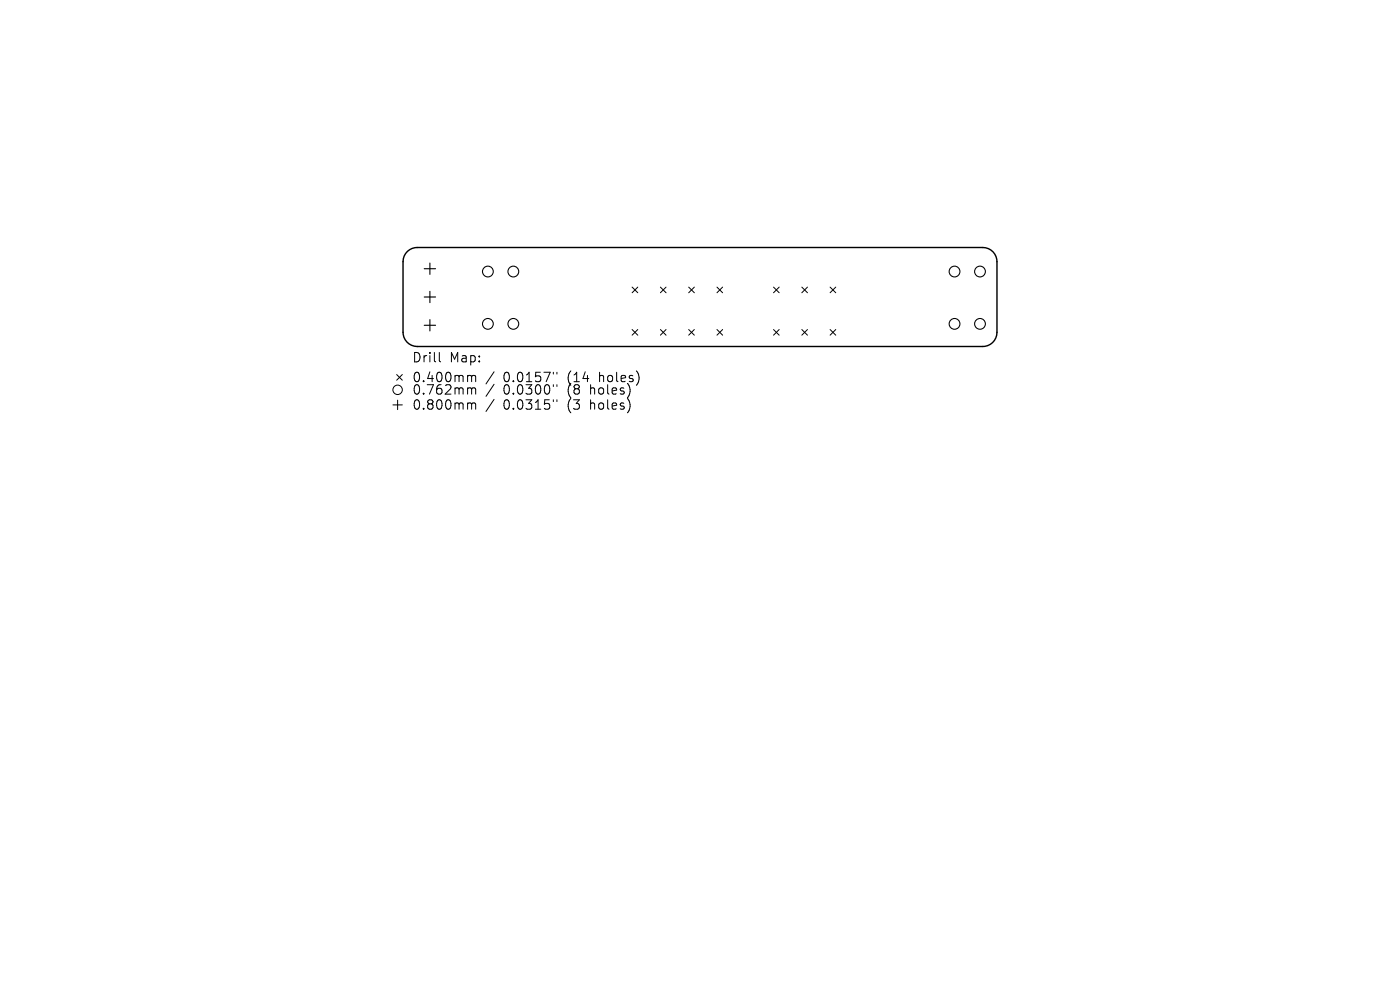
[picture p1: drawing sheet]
<svg xmlns="http://www.w3.org/2000/svg" width="297mm" height="210mm" viewBox="0 0 297 210" stroke-linecap="round" stroke-linejoin="round" font-family="sans-serif">
<defs><g id="words">
<g font-size="2.8">
<text x="87.4" y="77.1">Drill</text>
<text x="95.3" y="77.1">Map:</text>
<text x="87.4" y="81.3">0.400mm</text>
<text x="87.4" y="83.9">0.762mm</text>
<text x="106.6" y="81.3">0.0157&quot;</text>
<text x="106.6" y="83.9">0.0300&quot;</text>
<text x="120.2" y="81.3">(14</text>
<text x="120.2" y="83.9">(8</text>
<text x="125.1" y="83.9">holes)</text>
<text x="127" y="81.3">holes)</text>
<text x="87.4" y="87.1">0.800mm</text>
<text x="106.6" y="87.1">0.0315&quot;</text>
<text x="120.2" y="87.1">(3</text>
<text x="125.1" y="87.1">holes)</text>
</g>
</g></defs>
<path d="M86.4 53.3a3 3 0 0 1 2.1-.8h120a3 3 0 0 1 3 3v15a3 3 0 0 1-3 3h-120a3 3 0 0 1-3-3v-15a3 3 0 0 1 .9-2.2z" fill="none" stroke="#000" stroke-width=".3"/>
<g fill="none" stroke="#000" stroke-width=".21">
<path d="M84.2 79.5l1.2 1.2M85.4 79.5l-1.2 1.2M93.2 74.8v1.7l.3 .3M99.5 79.6l.5 .1 .1 .2M100.1 79.9l.2-.3 .5 .1 .1 1.3M100.1 79.9v1.1M104.8 78.9l-1.7 2.5M117.4 79v.3M118.1 79v.3M134.1 60.9l1.2 1.2M134.1 69.9l1.2 1.2M135.3 79.1l.3 .9-.3 1.3"/>
<path d="M135.3 60.9l-1.2 1.2M135.3 69.9l-1.2 1.2M140.1 60.9l1.2 1.2M140.1 69.9l1.2 1.2M141.3 60.9l-1.2 1.2M141.3 69.9l-1.2 1.2M146.1 60.9l1.2 1.2M146.1 69.9l1.2 1.2M147.3 60.9l-1.2 1.2M147.3 69.9l-1.2 1.2M152.1 60.9l1.2 1.2M152.1 69.9l1.2 1.2"/>
<path d="M153.3 60.9l-1.2 1.2M153.3 69.9l-1.2 1.2M164.1 60.9l1.2 1.2M164.1 69.9l1.2 1.2M165.3 60.9l-1.2 1.2M165.3 69.9l-1.2 1.2M170.1 60.9l1.2 1.2M170.1 69.9l1.2 1.2M171.3 60.9l-1.2 1.2M171.3 69.9l-1.2 1.2M176.1 60.9l1.2 1.2M176.1 69.9l1.2 1.2"/>
<path d="M177.3 60.9l-1.2 1.2M177.3 69.9l-1.2 1.2M83.4 85.9h2M84.4 84.9v2M99.5 82.3l.5 .1 .1 .2M99.5 85.5l.5 .1 .1 .2M100.1 82.6v1M100.1 85.8v1M100.1 82.6l.2-.3 .5 .1 .1 1.2M100.1 85.8l.2-.3 .5 .1 .1 1.2M104.8 81.5l-1.7 2.6M104.8 84.7l-1.7 2.6"/>
<path d="M117.4 81.6v.4M117.4 84.8v.4M118.1 81.6v.4M118.1 84.8v.4M133.4 84.9l.3 1-.3 1.3M133.7 82.7l-.3 1.3"/>
<circle cx="84.4" cy="82.7" r="1"/>
</g>
<g fill="none" stroke="#000" stroke-width=".23">
<circle cx="103.5" cy="57.6" r="1.14"/>
<circle cx="108.9" cy="57.6" r="1.14"/>
<circle cx="202.5" cy="57.6" r="1.14"/>
<circle cx="207.9" cy="57.6" r="1.14"/>
<circle cx="103.5" cy="68.7" r="1.14"/>
<circle cx="108.9" cy="68.7" r="1.14"/>
<circle cx="202.5" cy="68.7" r="1.14"/>
<circle cx="207.9" cy="68.7" r="1.14"/>
</g>
<path d="M90 57h2.4M91.2 55.8v2.4M90 63h2.4M90 69h2.4M91.2 61.8v2.4M91.2 67.8v2.4" fill="none" stroke="#000" stroke-width=".24"/>
<use href="#words"/>
</svg>
